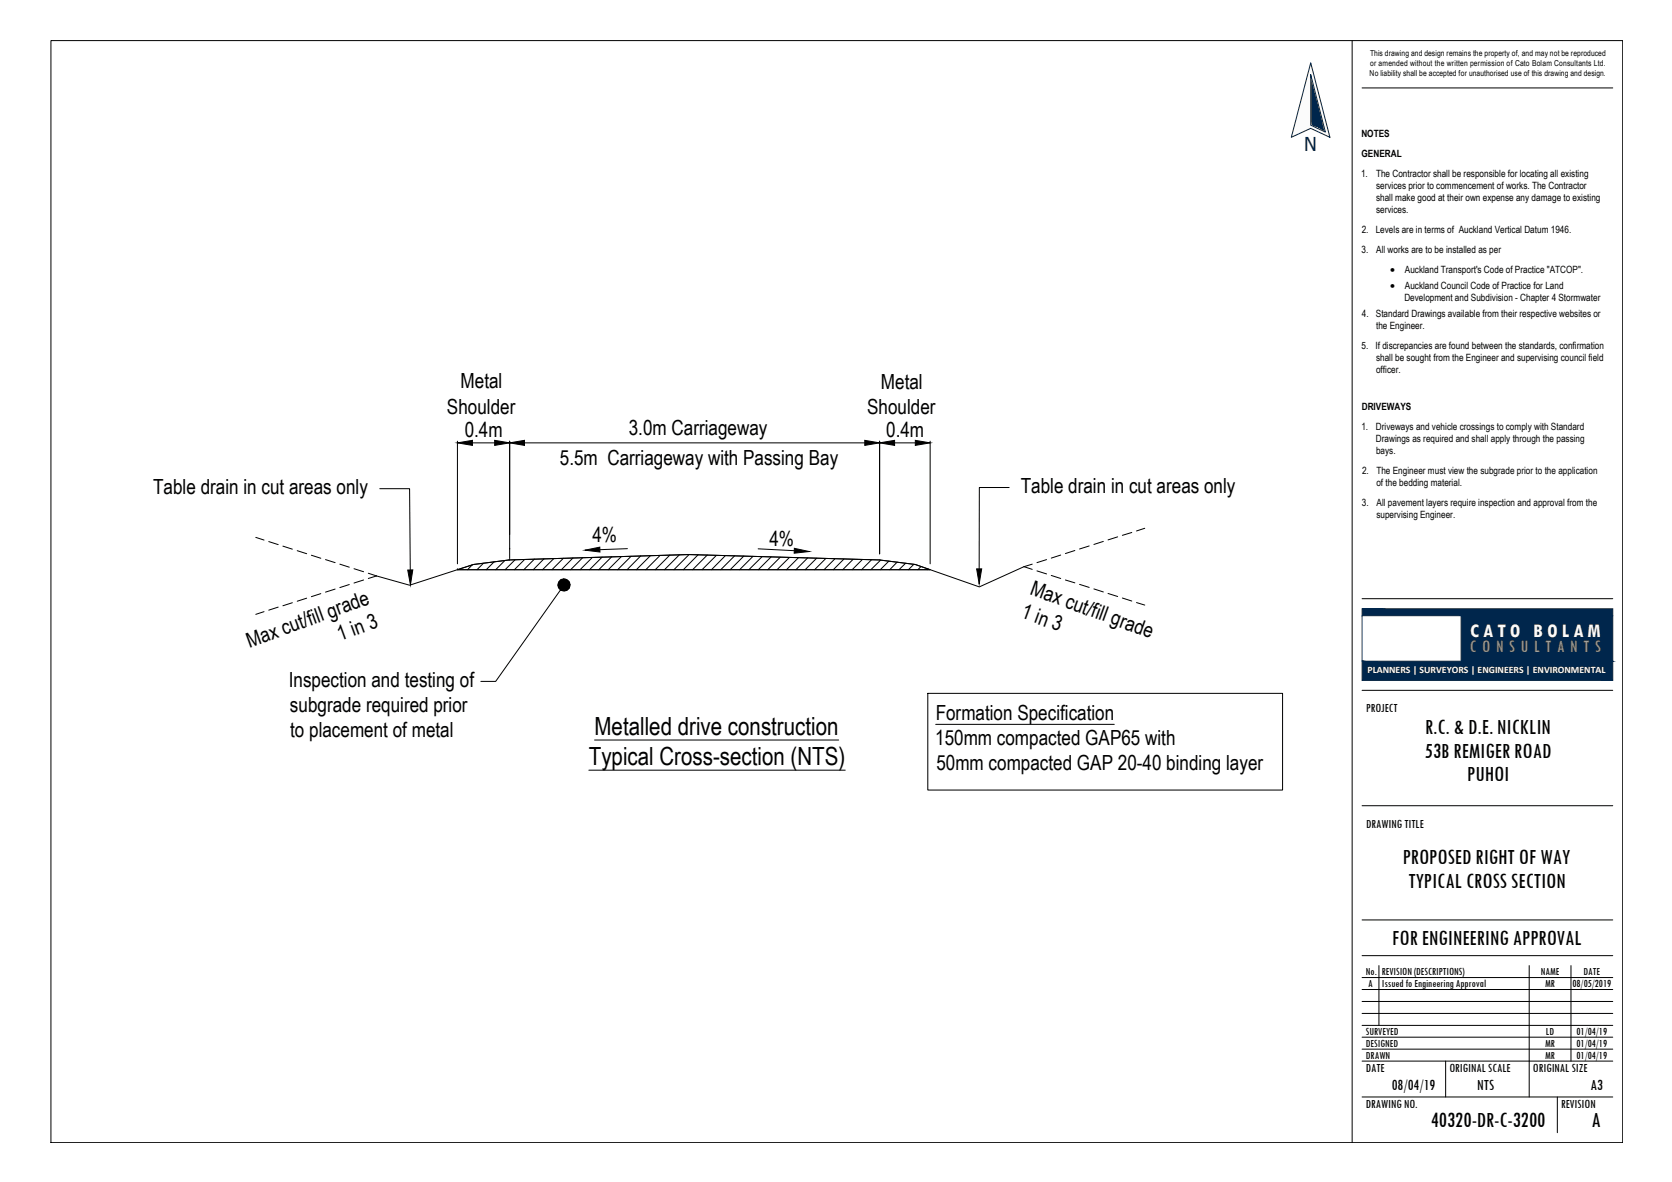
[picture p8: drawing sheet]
<svg xmlns="http://www.w3.org/2000/svg" width="420mm" height="297mm" viewBox="0 0 420 297" stroke-linecap="round" stroke-linejoin="round" font-family="sans-serif">
<defs><g id="words">
<g font-size="6.3">
<text x="149.4" y="184.7">Metalled drive construction</text>
<text x="148" y="192.2">Typical Cross-section (NTS)</text>
</g>
<g font-size="5.6">
<text x="358.1" y="184.5">R.C. &amp; D.E. NICKLIN</text>
<text x="358.1" y="190.4">53B REMIGER ROAD</text>
<text x="368.7" y="196.3">PUHOI</text>
<text x="352.5" y="217.2">PROPOSED RIGHT OF WAY</text>
<text x="354" y="223.1">TYPICAL CROSS SECTION</text>
<text x="349.9" y="237.4">FOR ENGINEERING APPROVAL</text>
<text x="359.6" y="283.2">40320-DR-C-3200</text>
<text x="399.9" y="283.2">A</text>
</g>
<g font-size="5.2">
<text x="115.8" y="97.6">Metal</text>
<text x="221.4" y="97.7">Metal</text>
<text x="112.3" y="103.9">Shoulder</text>
<text x="217.9" y="104">Shoulder</text>
<text x="116.8" y="109.7">0.4m</text>
<text x="158" y="109.4">3.0m Carriageway</text>
<text x="222.7" y="109.7">0.4m</text>
<text x="140.7" y="116.8">5.5m Carriageway with Passing Bay</text>
<text x="38.5" y="124.1">Table drain in cut areas only</text>
<text x="256.5" y="123.8">Table drain in cut areas only</text>
<text x="148.9" y="136.3">4%</text>
<text x="193.4" y="137.1">4%</text>
<text x="258.6" y="149.3" transform="rotate(20 258.6 149.3)">Max cut/fill grade</text>
<text x="256.3" y="155.2" transform="rotate(20 256.3 155.2)">1 in 3</text>
<text x="85.5" y="161.2" transform="rotate(-20 85.5 161.2)">1 in 3</text>
<text x="62.7" y="162.8" transform="rotate(-20 62.7 162.8)">Max cut/fill grade</text>
<text x="72.6" y="172.7">Inspection and testing of</text>
<text x="72.9" y="178.9">subgrade required prior</text>
<text x="72.9" y="185.3">to placement of metal</text>
<text x="235.1" y="180.9">Formation Specification</text>
<text x="235" y="187.2">150mm compacted GAP65 with</text>
<text x="235.3" y="193.5">50mm compacted GAP 20-40 binding layer</text>
</g>
<text font-size="5.1" fill="#fafafa" x="369.5" y="160.1">C A T O B O L A M</text>
<text font-size="4.8" fill="#00264c" x="327.8" y="38">N</text>
<text font-size="4.5" fill="#bed62f" x="369.4" y="163.9">C O N S U L T A N T S</text>
<g font-size="4">
<text x="349.7" y="274">08/04/19</text>
<text x="371.2" y="274">NTS</text>
<text x="399.6" y="274">A3</text>
</g>
<g font-size="3.2">
<text x="343.3" y="179">PROJECT</text>
<text x="343.3" y="208">DRAWING TITLE</text>
<text x="343.2" y="269.3">DATE</text>
<text x="364.2" y="269.3">ORIGINAL SCALE</text>
<text x="385.2" y="269.3">ORIGINAL SIZE</text>
<text x="343.2" y="278.3">DRAWING NO.</text>
<text x="392.3" y="278.3">REVISION</text>
</g>
<g font-size="2.8">
<text x="343.3" y="245">No.</text>
<text x="347.2" y="245">REVISION (DESCRIPTIONS)</text>
<text x="387.2" y="245">NAME</text>
<text x="397.9" y="245">DATE</text>
<text x="343.8" y="248">A</text>
<text x="347.2" y="248">Issued fo Engineering Approval</text>
<text x="388.3" y="248">MR</text>
<text x="395.2" y="248">08/05/2019</text>
<text x="343.3" y="263">DESIGNED</text>
<text x="343.3" y="260.1">SURVEYED</text>
<text x="388.3" y="263.1">MR</text>
<text x="388.5" y="260.1">LD</text>
<text x="396.2" y="263.1">01/04/19</text>
<text x="396.2" y="260.1">01/04/19</text>
<text x="343.3" y="266">DRAWN</text>
<text x="388.3" y="266">MR</text>
<text x="396.2" y="266">01/04/19</text>
</g>
<g font-size="2.7">
<text x="349.3" y="68.6">·</text>
<text x="349.3" y="72.7">·</text>
</g>
<g font-size="2.5">
<text x="342.1" y="34.5">NOTES</text>
<text x="342.2" y="39.5">GENERAL</text>
<text x="342" y="44.5">1.</text>
<text x="345.8" y="44.5">The Contractor shall be responsible for locating all existing</text>
<text x="345.8" y="47.6">services prior to commencement of works. The Contractor</text>
<text x="345.8" y="50.6">shall make good at their own expense any damage to existing</text>
<text x="345.8" y="53.6">services.</text>
<text x="342.2" y="58.6">2.</text>
<text x="345.7" y="58.6">Levels are in terms of Auckland Vertical Datum 1946.</text>
<text x="342.2" y="63.6">3.</text>
<text x="345.8" y="63.6">All works are to be installed as per</text>
<text x="353" y="68.6">Auckland Transport's Code of Practice &quot;ATCOP&quot;.</text>
<text x="352.9" y="75.7">Development and Subdivision - Chapter 4 Stormwater</text>
<text x="353" y="72.7">Auckland Council Code of Practice for Land</text>
<text x="342.2" y="79.8">4.</text>
<text x="345.8" y="79.8">Standard Drawings available from their respective websites or</text>
<text x="345.8" y="82.7">the Engineer.</text>
<text x="342.2" y="87.8">5.</text>
<text x="345.7" y="87.8">If discrepancies are found between the standards, confirmation</text>
<text x="345.8" y="90.8">shall be sought from the Engineer and supervising council field</text>
<text x="345.8" y="93.8">officer.</text>
<text x="342.2" y="103.1">DRIVEWAYS</text>
<text x="342.1" y="108.2">1.</text>
<text x="345.8" y="108.2">Driveways and vehicle crossings to comply with Standard</text>
<text x="345.8" y="111.2">Drawings as required and shall apply through the passing</text>
<text x="342.3" y="119.2">2.</text>
<text x="345.8" y="114.2">bays.</text>
<text x="345.9" y="119.2">The Engineer must view the subgrade prior to the application</text>
<text x="345.9" y="122.2">of the bedding material.</text>
<text x="342.2" y="127.3">3.</text>
<text x="345.9" y="130.2">supervising Engineer.</text>
<text x="345.9" y="127.3">All pavement layers require inspection and approval from the</text>
</g>
<text font-size="2.5" fill="#fafafa" x="343.6" y="169.2">PLANNERS | SURVEYORS | ENGINEERS | ENVIRONMENTAL</text>
<g font-size="2.1">
<text x="344.3" y="14.2">This drawing and design remains the property of, and may not be reproduced</text>
<text x="344.3" y="16.7">or amended without the written permission of Cato Bolam Consultants Ltd.</text>
<text x="344.2" y="19.2">No liability shall be accepted for unauthorised use of this drawing and design.</text>
</g>
</g></defs>
<!-- layer: titletext -->
<g fill="none" stroke="#000" stroke-width=".25">
<path d="M151.3 140l-3.2 3.2M153.7 139.9l-3.2 3.3M156.1 139.9l-3.3 3.3M158.6 139.8l-3.4 3.4M161 139.7l-3.4 3.5M163.5 139.6l-3.6 3.6M165.9 139.6l-3.6 3.6M168.3 139.5l-3.7 3.7M170.7 139.4l-3.7 3.8M173.2 139.4l-3.9 3.8M175.4 139.4l-3.7 3.8M177.7 139.5l-3.7 3.7"/>
<path d="M180 139.6l-3.6 3.6M182.3 139.6l-3.5 3.6M184.6 139.7l-3.5 3.5M186.9 139.7l-3.4 3.5M189.2 139.8l-3.3 3.4M191.5 139.9l-3.3 3.3M193.8 140l-3.2 3.2M115.2 143.1l-.1 .1M118.7 141.9l-1.2 1.3M121.5 141.6l-1.6 1.6M124.2 141.2l-2 2M126.9 140.8l-2.3 2.4"/>
<path d="M129.4 140.7l-2.5 2.5M131.8 140.6l-2.5 2.6M134.3 140.5l-2.7 2.7M136.7 140.4l-2.7 2.8M139.2 140.4l-2.9 2.8M141.6 140.3l-2.9 2.9M144 140.2l-2.9 3M146.4 140.1l-3 3.1M148.9 140.1l-3.1 3.1M196.1 140l-3.2 3.2M198.3 140.1l-3 3.1M200.6 140.2l-3 3"/>
<path d="M202.9 140.3l-2.9 2.9M205.2 140.3l-2.9 2.9M207.5 140.4l-2.8 2.8M209.8 140.5l-2.7 2.7M212.1 140.5l-2.7 2.7M214.3 140.6l-2.5 2.6M216.6 140.7l-2.5 2.5M219 140.7l-2.5 2.5M221.3 140.8l-2.5 2.4M223.4 141l-2.2 2.2M225.4 141.3l-1.8 1.9M227.6 141.6l-1.7 1.6"/>
<path d="M229.6 141.8l-1.3 1.4M231.5 142.4l-.9 .8M233.2 143l-.2 .2"/>
</g>
<!-- layer: design text -->
<path d="M114.9 143.2l4.1-1.3 8.9-1.2 45.2-1.3 47.8 1.3 9.1 1.2 3.7 1.3zM114.9 143.2h.1M114.9 143.2h118.8M233.1 174.2h89.2v24.3h-89.2zM235.1 182h44.9" fill="none" stroke="#000" stroke-width=".25"/>
<!-- layer: plotXS9 -->
<g fill="none" stroke="#000" stroke-width=".25">
<path d="M64.3 135l2.1 .7M67.5 136.1l2.4 .8M71.1 137.2l2.4 .8M74.7 138.4l2.4 .7M78.2 139.5l2.4 .8M128.1 138h.1M266.5 139.5l-2.3 .8M270.1 138.3l-2.4 .8M273.7 137.2l-2.4 .8M277.3 136.1l-2.4 .7M280.9 134.9l-2.5 .8M284.4 133.8l-2.4 .7"/>
<path d="M287.7 132.8l-2.1 .6M66.4 153.7l-2.1 .7M69.9 152.6l-2.4 .7M73.5 151.5l-2.4 .7M77.1 150.3l-2.4 .8M80.6 149.2l-2.4 .7M81.8 140.6l2.4 .8M84.2 148l-2.4 .8M85.4 141.8l2.4 .7M87.8 146.9l-2.4 .8M89 142.9l2.4 .8M91.4 145.8l-2.4 .7"/>
<path d="M92.6 144.1l2 .6M94.6 144.7l-2 .7M257.3 142.4l-11.2 5.1-16.1-5.6-9-1.2-47.9-1.3-45.2 1.3-8.9 1.2-16.1 5.2-8.3-2.4M257.3 142.4l2.1 .7M259.4 141.8l-2.1 .6M260.6 143.5l2.4 .7M263 140.6l-2.4 .8M264.2 144.6l2.3 .8M267.7 145.8l2.4 .7M271.3 146.9l2.4 .7M274.9 148l2.4 .8M278.4 149.1l2.5 .8"/>
<path d="M282 150.3l2.4 .7M285.6 151.4l2.1 .7"/>
</g>
<!-- layer: Typical Rd sections -->
<path d="M114.9 110.9v30.8M118.7 111.3h5.6M128.1 110.9v29.5M131.8 111.3h85.5M221 110.9v28.3M224.8 111.3h5.2M233.7 110.9v30.8" fill="none" stroke="#000" stroke-width=".25"/>
<path d="M114.9 111.3l3.8-.6v1.2zM124.3 110.7l3.8 .6-3.8 .6zM128.1 111.3l3.7-.6v1.2zM217.3 110.7l3.7 .6-3.7 .6zM221 111.3l3.8-.6v1.2zM230 110.7l3.7 .6-3.7 .6z" fill="#000" stroke="#000" stroke-width=".25"/>
<!-- layer: 0 -->
<g fill="#000" stroke="#000" stroke-width=".25">
<path d="M147 138.3l3.7-.8 .1 1.2zM199.6 137.8l3.7 .8-3.7 .4zM102.5 143.3l1.2-.1-.6 3.8zM245.4 143h1.3l-.6 3.7z"/>
<path d="M140.3 146.6l-.1 .4h1.5zM140.2 147h1.5l-1.4 .5zM140.3 147.5l.2 .4 1.2-.9z"/>
<path d="M140.5 147.9l.4 .4 .8-1.3zM141.7 147l-.4 1.4-.4-.1zM141.7 147l-.4 1.4 .4 .1z"/>
<path d="M140.8 145.8l.9 1.2-.5-1.4zM140.8 145.8l.9 1.2-1.2-.9zM140.5 146.1l-.2 .5 1.4 .4z"/>
<path d="M141.7 147v1.5l.5-.1zM141.7 147l.9 1.2-.4 .2zM141.7 147l.9 1.2 .4-.3z"/>
<path d="M142.2 145.6l-.5 1.4 .9-1.2zM141.7 145.5l.5 .1-.5 1.4zM141.2 145.6l.5 1.4v-1.5z"/>
<path d="M141.7 147l1.3 .9 .1-.5zM141.7 147h1.5l-.1 .4zM141.7 147h1.5l-.1-.5z"/>
<path d="M141.7 147l1.4-.5-.2-.4zM142.6 145.8l.3 .3-1.2 .9z"/>
</g>
<path d="M95.4 122.8h7.5l.2 20.4M157.7 137.9l-6.9 .2M190.5 137.9l9.1 .5M253.6 122.5h-7.5v20.5M140.9 148.3l-16.3 22.9h-3.8M148 193.5h64.4M149.4 186h61.3" fill="none" stroke="#000" stroke-width=".25"/>
<!-- layer: TB-Northpoint -->
<path d="M329.4 18.8l3.2 12.7h-3.2zM329.4 31.5l3.7 1.7-.5-1.7z" fill="#00264c" stroke="#00264c" stroke-width=".25"/>
<g fill="#fafafa" stroke="#fafafa" stroke-width=".25">
<path d="M329.4 15.8l.7 3h-1.5z"/>
<path d="M324.8 33.2h2.6l-2.9 1.3z"/>
<path d="M331.3 33.2h2.6l.3 1.3z"/>
<path d="M329.4 18.8l4 12.7-3.3-12.7zM329.4 18.8l4 12.7h-.8z"/>
<path d="M328.6 18.8l.8 12.7v-12.7zM328.6 18.8l.8 12.7h-4.1z"/>
<path d="M332.6 31.5l1 .8-.2-.8zM332.6 31.5l1 .8h-.8z"/>
<path d="M325.3 31.5l5.8 .8-1.7-.8zM325.3 31.5l5.8 .8h-6z"/>
<path d="M332.8 32.3l1.1 .9-.3-.9zM332.8 32.3l1.1 .9h-.8z"/>
<path d="M329.4 32.3l3.7 .9-2-.9zM329.4 32.3l3.7 .9h-1.8z"/>
<path d="M325.1 32.3l2.3 .9 2-.9zM325.1 32.3l2.3 .9h-2.6z"/>
</g>
<path d="M329.4 15.8l4.8 18.7-4.8-2.2-4.9 2.2zM329.4 18.8l3.7 14.4-3.7-1.7z" fill="none" stroke="#00264c" stroke-width=".25"/>
<!-- layer: TB-Logo -->
<g fill="#00264c" stroke="#00264c" stroke-width=".25">
<path d="M342.3 154.7v11.5z"/>
<path d="M342.3 153l63 1.7v-1.7zM342.3 153l63 1.7h-63z"/>
<path d="M367.2 154.7l38.1 11.5v-11.5zM367.2 154.7l38.1 11.5h-38.1z"/>
<path d="M342.3 166.2l63 4.8v-4.8zM342.3 166.2l63 4.8h-63z"/>
</g>
<!-- layer: TB-Title block -->
<g fill="none" stroke="#000" stroke-width=".25">
<path d="M12.8 10.2h395v276.9h-395zM339.8 10.2v276.9M342.3 22.1h63M342.3 150.5h63M342.3 173.5h63M342.3 202.5h63M342.3 231.2h63M342.3 257.7h63M342.3 254.7h63M342.3 251.7h63M342.3 248.7h63M342.3 245.7h63"/>
<path d="M342.3 240.2h63M346.5 242.7v15M384.3 242.7v33M394.8 242.7v24M342.3 266.7h63M342.3 263.7h63M342.3 260.6h63M342.3 275.7h63M363.3 266.7v9M391.3 275.7v8.9"/>
</g>
<use href="#words"/>
</svg>
